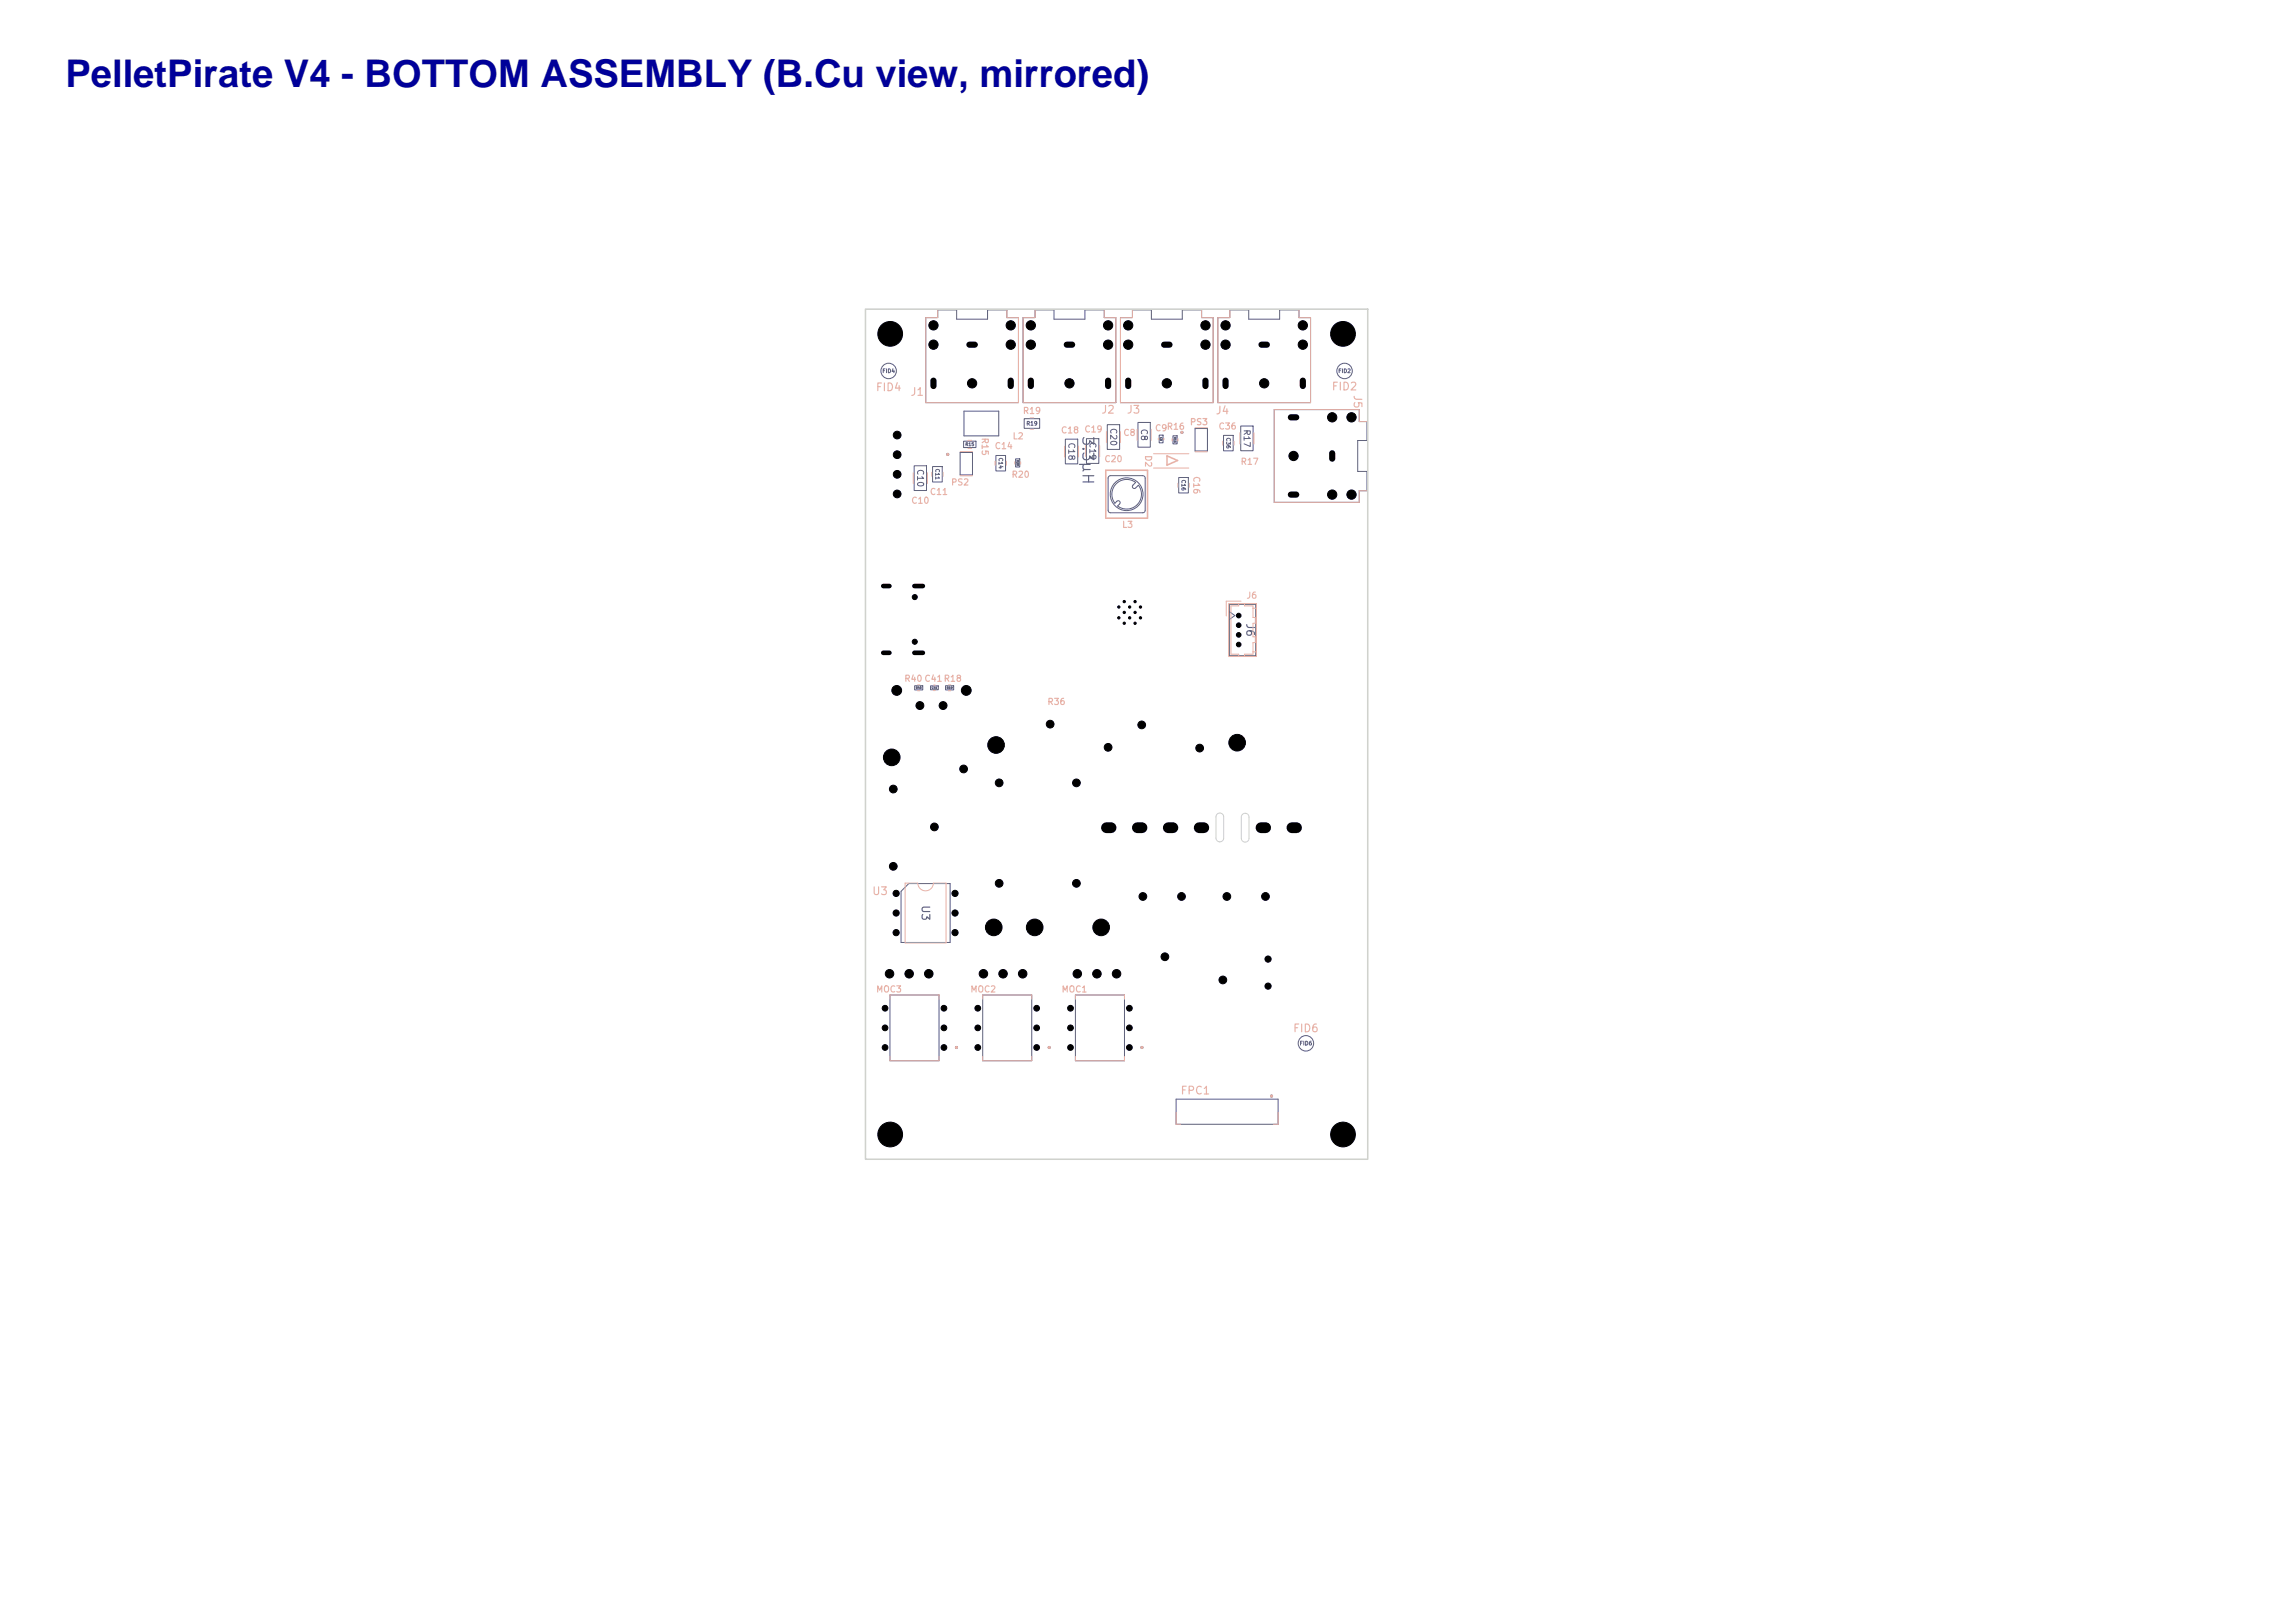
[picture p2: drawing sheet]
<svg xmlns="http://www.w3.org/2000/svg" width="297mm" height="210mm" viewBox="0 0 297 210" stroke-linecap="round" stroke-linejoin="round" font-family="sans-serif">
<defs><g id="words">
<text font-size="4.9" fill="#009" x="8.5" y="11.3">PelletPirate V4 - BOTTOM ASSEMBLY (B.Cu view, mirrored)</text>
<text font-size="1.4" fill="#585d84" x="139.7" y="56.3" transform="rotate(90 139.7 56.3)">3.3µH</text>
<g font-size="1" fill="#e8b2a7">
<text x="113.3" y="50.9">FID4</text>
<text x="117.7" y="51.5">J1</text>
<text x="142.4" y="53.8">J2</text>
<text x="145.7" y="53.8">J3</text>
<text x="157.2" y="53.9">J4</text>
<text x="172.3" y="50.8">FID2</text>
<text x="174.9" y="51" transform="rotate(90 174.9 51)">J5</text>
<text x="112.8" y="116.1">U3</text>
<text x="167.3" y="133.8">FID6</text>
<text x="152.7" y="141.9">FPC1</text>
</g>
<g font-size="1" fill="#585d84">
<text x="161" y="80.6" transform="rotate(90 161 80.6)">J6</text>
<text x="119" y="117" transform="rotate(90 119 117)">U3</text>
</g>
<g font-size=".8" fill="#e8b2a7">
<text x="132.3" y="53.8">R19</text>
<text x="126.9" y="56.6" transform="rotate(90 126.9 56.6)">R15</text>
<text x="128.7" y="58.3">C14</text>
<text x="131" y="57">L2</text>
<text x="137.2" y="56.3">C18 C19</text>
<text x="142.9" y="60">C20</text>
<text x="145.3" y="56.6">C8</text>
<text x="148" y="58.8" transform="rotate(90 148 58.8)">D2</text>
<text x="149.4" y="56">C9R16</text>
<text x="153.9" y="55.2">PS3</text>
<text x="157.6" y="55.8">C36</text>
<text x="117.9" y="65.4">C10</text>
<text x="120.3" y="64.2">C11</text>
<text x="123" y="63">PS2</text>
<text x="130.8" y="62">R20</text>
<text x="154.2" y="61.5" transform="rotate(90 154.2 61.5)">C16</text>
<text x="160.5" y="60.3">R17</text>
<text x="145.1" y="68.5">L3</text>
<text x="161.2" y="77.7">J6</text>
<text x="117" y="88.4">R40C41R18</text>
<text x="135.5" y="91.4">R36</text>
<text x="113.3" y="128.6">MOC3</text>
<text x="125.5" y="128.6">MOC2</text>
<text x="137.3" y="128.6">MOC1</text>
</g>
<g font-size=".8" fill="#585d84">
<text x="138.1" y="57.2" transform="rotate(90 138.1 57.2)">C18</text>
<text x="140.8" y="57.1" transform="rotate(90 140.8 57.1)">C19</text>
<text x="143.5" y="55.3" transform="rotate(90 143.5 55.3)">C20</text>
<text x="147.5" y="55.4" transform="rotate(90 147.5 55.4)">C8</text>
<text x="160.8" y="55.5" transform="rotate(90 160.8 55.5)">R17</text>
<text x="118.5" y="60.6" transform="rotate(90 118.5 60.6)">C10</text>
</g>
<g font-size=".5" fill="#585d84">
<text x="114.1" y="48.4">FID4</text>
<text x="173.1" y="48.4">FID2</text>
<text x="129.1" y="59.2" transform="rotate(90 129.1 59.2)">C14</text>
<text x="132.8" y="55.2">R19</text>
<text x="158.6" y="56.6" transform="rotate(90 158.6 56.6)">C36</text>
<text x="120.9" y="60.6" transform="rotate(90 120.9 60.6)">C11</text>
<text x="152.8" y="62" transform="rotate(90 152.8 62)">C16</text>
<text x="168.1" y="135.4">FID6</text>
</g>
<text font-size=".4" fill="#585d84" x="124.9" y="57.8">R15</text>
<g font-size=".3" fill="#585d84">
<text x="131.5" y="59.5" transform="rotate(90 131.5 59.5)">R20</text>
<text x="150.1" y="56.5" transform="rotate(90 150.1 56.5)">C9</text>
<text x="151.9" y="56.5" transform="rotate(90 151.9 56.5)">R16</text>
<text x="118.5" y="89.2">R40</text>
<text x="120.5" y="89.2">C41</text>
<text x="122.5" y="89.2">R18</text>
</g>
</g></defs>
<g fill="none" stroke="#585d84" stroke-width=".13">
<path d="M121.3 41.1h-1.5v11h12v-11h-1.5v-1h-2.5v1.2h-4v-1.2h-2.4v1M124.3 58.6h1.6v2.9h-1.6zM124.7 57.1h1.6v.8h-1.6zM124.8 53.2h4.5v3.2h-4.5zM128.9 58.9h1.2v2h-1.2zM131.4 59.4h.6v1h-.6zM132.5 54.2h2v1.2h-2zM133.9 41.1h-1.5v11h12v-11h-1.5v-1h-2.5v1.2h-4v-1.2h-2.4v1M137.9 56.8h1.6v3.2h-1.6zM140.6 56.8h1.6v3.2h-1.6zM143.3 55h1.6v3.2h-1.6zM146.5 41.1h-1.5v11h12v-11h-1.5v-1h-2.5v1.2h-4v-1.2h-2.4v1"/>
<path d="M147.3 54.7h1.6v3.2h-1.6zM150 56.3h.5v1h-.5zM151.8 56.4h.5v1h-.5zM154.7 55.5h1.6v2.9h-1.6zM158.3 56.3h1.3v2h-1.3zM159.1 41.1h-1.5v11h12v-11h-1.5v-1h-2.5v1.2h-4v-1.2h-2.4v1M160.6 55.1h1.6v3.2h-1.6zM175.9 54.5v-1.5h-11v12h11v-1.5h1v-2.5h-1.2v-4h1.2v-2.4h-1M118.3 60.3h1.6v3.2h-1.6zM120.7 60.4h1.2v2h-1.2zM143.5 61.6h.2h4.2h.2l.1 .3v4.1l-.1 .3h-.2l-4.2 .1-.2-.1-.1-.3v-4.1zM144.4 62.7a1.92 1.92 0 0 1 2.6-.3l-.4 .5v.2l.3 .1 .4-.4a1.92 1.92 0 0 1-.1 2.5 1.92 1.92 0 0 1-2.6 .2l.3-.4v-.2l-.3-.1-.3 .3a1.92 1.92 0 0 1 .1-2.4z"/>
<path d="M152.5 61.8h1.3v2h-1.3zM159.1 79.2l.7 .5-.7 .5M159.1 78.2h3.4v6.6h-3.4zM118.4 88.7h1v.6h-1zM120.4 88.7h1v.6h-1zM122.4 88.7h1v.6h-1zM116.6 115.3l1-1h5.4v7.7h-6.4zM115.2 128.7h6.3v8.6h-6.3zM127.2 128.7h6.3v8.6h-6.3zM139.2 128.7h6.3v8.6h-6.3zM152.2 142.2h13.2v3.3h-13.2z"/>
<circle cx="115" cy="48" r="1"/>
<circle cx="174" cy="48" r="1"/>
<circle cx="145.8" cy="64" r="2.12"/>
<circle cx="169" cy="135" r="1"/>
</g>
<g fill="none" stroke="#585d84" stroke-width=".2">
<circle cx="122.7" cy="58.8" r=".1"/>
<circle cx="153" cy="56" r=".1"/>
<circle cx="123.8" cy="135.5" r=".1"/>
<circle cx="135.8" cy="135.5" r=".1"/>
<circle cx="147.8" cy="135.5" r=".1"/>
<circle cx="164.6" cy="141.8" r=".1"/>
</g>
<g fill="none" stroke="#e8b2a7" stroke-width=".2">
<path d="M151 59l1.4 .6-1.4 .6zM143.1 60.9h5.4v6.2h-5.4z"/>
<circle cx="122.7" cy="58.8" r=".1"/>
<circle cx="153" cy="56" r=".1"/>
<circle cx="123.8" cy="135.5" r=".1"/>
<circle cx="135.8" cy="135.5" r=".1"/>
<circle cx="147.8" cy="135.5" r=".1"/>
<circle cx="164.6" cy="141.8" r=".1"/>
</g>
<g fill="none" stroke="#e8b2a7" stroke-width=".13">
<path d="M121.4 40.1v1h-1.5M124.3 58.4h1.6M125.3 57h.4M125.3 58h.4M128.8 59.7v.5M130.2 59.7v.5M130.3 40.1v1h1.5v11h-12v-11M131.3 59.7v.4M132.1 59.7v.4M133.3 54.1h.5M133.3 55.5h.5M134 40.1v1h-1.5"/>
<path d="M137.8 57.7v1.4M139.6 57.7v1.4M140.5 57.7v1.4M142.3 57.7v1.4M142.9 40.1v1h1.5v11h-12v-11M143.2 55.8v1.5M145 55.8v1.5M146.6 40.1v1h-1.5M147.2 55.6v1.4M149 55.6v1.4M149.3 58.7h4.6M149.9 56.7v.2"/>
<path d="M150.6 56.7v.2M151.7 56.8v.3M152.4 56.8v.3M154.7 55.3h1.6M154.7 58.5h1.6M155.5 40.1v1h1.5v11h-12v-11M158.2 57.1v.5M159.2 40.1v1h-1.5M159.7 57.1v.5M160.5 56v1.5M162.3 56v1.5M168.1 40.1v1h1.5v11h-12v-11"/>
<path d="M175.9 53.1v1.5h1M175.9 53h-11v12h11v-1.5h1M118.2 61.2v1.4M120 61.2v1.4M120.6 61.1v.5M122 61.1v.5M124.3 61.6h1.6M149.3 60.6h4.6M152.4 62.5v.5M153.9 62.5v.5M159 78.1h3.6v6.9h-3.6zM160.3 78.1v.3h-1v6.3h1v.3"/>
<path d="M160.6 77.8h-1.9v1.9M161.1 78.1v.3h1.1v1.5h.3v.8h-.3v1.7h.3v.8h-.3v1.5h-1.1v.3M162.2 78.7h.4M118.7 88.6h.3M118.7 89.4h.3M120.8 88.6h.2M120.8 89.4h.2M122.7 88.6h.3M122.7 89.4h.3M162.2 84.4h.4M117.1 114.3h1.7a1 1 0 0 0 1 1 1 1 0 0 0 1-1h1.6v7.7h-5.3zM115.2 128.7h6.3"/>
<path d="M115.2 136.7v.6h6.3v-.6M115.2 128.8v.5M121.5 128.8v.5M127.2 128.7h6.3M127.2 136.7v.6h6.3v-.6M127.2 128.8v.5M133.5 128.8v.5M139.2 128.7h6.3M139.2 136.7v.6h6.3v-.6M139.2 128.8v.5M145.5 128.8v.5M152.2 143.9v1.6h.6"/>
<path d="M165.4 143.9v1.6h-.6"/>
</g>
<path d="M112 40h65v110h-65z" fill="none" stroke="#d0d2cd" stroke-width=".2"/>
<path d="M157.5 105.3a.5 .5 0 0 1 .6-.1 .5 .5 0 0 1 .3 .5v2.7a.5 .5 0 0 1-.5 .5 .5 .5 0 0 1-.5-.5v-2.7zM160.8 105.4a.5 .5 0 0 1 .5-.1 .5 .5 0 0 1 .3 .4v2.8a.5 .5 0 0 1-.5 .5 .5 .5 0 0 1-.5-.5v-2.8z" fill="none" stroke="#d0d2cd" stroke-width=".13"/>
<g fill="#000" stroke="#000" stroke-width=".13">
<circle cx="115.2" cy="43.2" r="1.6"/>
<circle cx="116.1" cy="56.3" r=".5"/>
<circle cx="116.1" cy="58.8" r=".5"/>
<circle cx="120.8" cy="42.1" r=".6"/>
<circle cx="120.8" cy="44.6" r=".6"/>
<circle cx="125.8" cy="49.6" r=".6"/>
<circle cx="130.8" cy="42.1" r=".6"/>
<circle cx="130.8" cy="44.6" r=".6"/>
<circle cx="133.4" cy="42.1" r=".6"/>
<circle cx="133.4" cy="44.6" r=".6"/>
<circle cx="138.4" cy="49.6" r=".6"/>
<circle cx="143.4" cy="42.1" r=".6"/>
<circle cx="143.4" cy="44.6" r=".6"/>
<circle cx="146" cy="42.1" r=".6"/>
<circle cx="146" cy="44.6" r=".6"/>
<circle cx="151" cy="49.6" r=".6"/>
<circle cx="156" cy="42.1" r=".6"/>
<circle cx="156" cy="44.6" r=".6"/>
<circle cx="158.6" cy="42.1" r=".6"/>
<circle cx="158.6" cy="44.6" r=".6"/>
<circle cx="163.6" cy="49.6" r=".6"/>
<circle cx="167.4" cy="59" r=".6"/>
<circle cx="168.6" cy="42.1" r=".6"/>
<circle cx="168.6" cy="44.6" r=".6"/>
<circle cx="172.4" cy="54" r=".6"/>
<circle cx="173.8" cy="43.2" r="1.6"/>
<circle cx="174.9" cy="54" r=".6"/>
<circle cx="116.1" cy="63.9" r=".5"/>
<circle cx="116.1" cy="61.4" r=".5"/>
<circle cx="118.4" cy="77.3" r=".33"/>
<circle cx="144.8" cy="79.9" r=".15"/>
<circle cx="144.8" cy="78.5" r=".15"/>
<circle cx="145.5" cy="77.8" r=".15"/>
<circle cx="145.5" cy="79.2" r=".15"/>
<circle cx="146.2" cy="79.9" r=".15"/>
<circle cx="146.2" cy="78.5" r=".15"/>
<circle cx="146.9" cy="77.8" r=".15"/>
<circle cx="146.9" cy="79.2" r=".15"/>
<circle cx="147.6" cy="78.5" r=".15"/>
<circle cx="147.6" cy="79.9" r=".15"/>
<circle cx="160.3" cy="79.7" r=".3"/>
<circle cx="172.4" cy="64" r=".6"/>
<circle cx="174.9" cy="64" r=".6"/>
<circle cx="115.4" cy="98" r="1.08"/>
<circle cx="116" cy="89.3" r=".63"/>
<circle cx="118.4" cy="83" r=".33"/>
<circle cx="119" cy="91.3" r=".51"/>
<circle cx="122" cy="91.3" r=".51"/>
<circle cx="124.7" cy="99.5" r=".5"/>
<circle cx="125" cy="89.3" r=".63"/>
<circle cx="128.9" cy="96.4" r="1.07"/>
<circle cx="135.9" cy="93.7" r=".5"/>
<circle cx="143.4" cy="96.7" r=".5"/>
<circle cx="145.5" cy="80.6" r=".15"/>
<circle cx="146.9" cy="80.6" r=".15"/>
<circle cx="147.8" cy="93.8" r=".5"/>
<circle cx="155.3" cy="96.8" r=".5"/>
<circle cx="160.1" cy="96.1" r="1.08"/>
<circle cx="160.3" cy="80.9" r=".3"/>
<circle cx="160.3" cy="82.1" r=".3"/>
<circle cx="160.3" cy="83.4" r=".3"/>
<circle cx="115.6" cy="102.1" r=".5"/>
<circle cx="115.6" cy="112.1" r=".5"/>
<circle cx="116" cy="115.6" r=".4"/>
<circle cx="116" cy="118.1" r=".4"/>
<circle cx="120.9" cy="107" r=".5"/>
<circle cx="123.6" cy="118.1" r=".4"/>
<circle cx="123.6" cy="115.6" r=".4"/>
<circle cx="128.6" cy="120" r="1.07"/>
<circle cx="129.3" cy="101.3" r=".5"/>
<circle cx="129.3" cy="114.3" r=".5"/>
<circle cx="133.9" cy="120" r="1.07"/>
<circle cx="139.3" cy="101.3" r=".5"/>
<circle cx="139.3" cy="114.3" r=".5"/>
<circle cx="142.5" cy="120" r="1.07"/>
<circle cx="147.9" cy="116" r=".5"/>
<circle cx="152.9" cy="116" r=".5"/>
<circle cx="158.8" cy="116" r=".5"/>
<circle cx="163.8" cy="116" r=".5"/>
<circle cx="114.5" cy="133" r=".37"/>
<circle cx="114.5" cy="135.5" r=".37"/>
<circle cx="114.5" cy="130.5" r=".37"/>
<circle cx="115.1" cy="126" r=".55"/>
<circle cx="116" cy="120.7" r=".4"/>
<circle cx="117.7" cy="126" r=".55"/>
<circle cx="120.2" cy="126" r=".55"/>
<circle cx="122.2" cy="135.5" r=".37"/>
<circle cx="122.2" cy="130.5" r=".37"/>
<circle cx="122.2" cy="133" r=".37"/>
<circle cx="123.6" cy="120.7" r=".4"/>
<circle cx="126.5" cy="133" r=".37"/>
<circle cx="126.5" cy="135.5" r=".37"/>
<circle cx="126.5" cy="130.5" r=".37"/>
<circle cx="127.3" cy="126" r=".55"/>
<circle cx="129.8" cy="126" r=".55"/>
<circle cx="132.3" cy="126" r=".55"/>
<circle cx="134.2" cy="135.5" r=".37"/>
<circle cx="134.2" cy="130.5" r=".37"/>
<circle cx="134.2" cy="133" r=".37"/>
<circle cx="138.5" cy="130.5" r=".37"/>
<circle cx="138.5" cy="133" r=".37"/>
<circle cx="138.5" cy="135.5" r=".37"/>
<circle cx="139.4" cy="126" r=".55"/>
<circle cx="142" cy="126" r=".55"/>
<circle cx="144.5" cy="126" r=".55"/>
<circle cx="146.2" cy="135.5" r=".37"/>
<circle cx="146.2" cy="133" r=".37"/>
<circle cx="146.2" cy="130.5" r=".37"/>
<circle cx="150.8" cy="123.8" r=".5"/>
<circle cx="158.3" cy="126.8" r=".5"/>
<circle cx="164.1" cy="124.1" r=".4"/>
<circle cx="164.1" cy="127.6" r=".4"/>
<circle cx="115.2" cy="146.8" r="1.6"/>
<circle cx="173.8" cy="146.8" r="1.6"/>
</g>
<path d="M143.2 107.1h.6M147.2 107.1h.6M151.2 107.1h.6M155.2 107.1h.6M163.2 107.1h.6M167.2 107.1h.6" fill="none" stroke="#000" stroke-width="1.4"/>
<path d="M114.3 75.8h.8M118.3 75.8h1.1M114.3 84.5h.8M118.3 84.5h1.1" fill="none" stroke="#000" stroke-width=".6"/>
<g fill="none" stroke="#000" stroke-width=".8">
<path d="M120.8 49.3v.7M125.5 44.6h.7M130.8 49.3v.7M133.4 49.3v.7M138.1 44.6h.7M143.4 49.3v.7M146 49.3v.7M150.7 44.6h.7M156 49.3v.7M158.6 49.3v.7M163.3 44.6h.7M167.1 54h.7"/>
<path d="M168.6 49.3v.7M172.4 58.7v.7M167.1 64h.7"/>
</g>
<path d="M7.1 5.3h282.8v8.8h-282.8z" fill="#fff" stroke="#fff" stroke-width=".35"/>
<use href="#words"/>
</svg>
